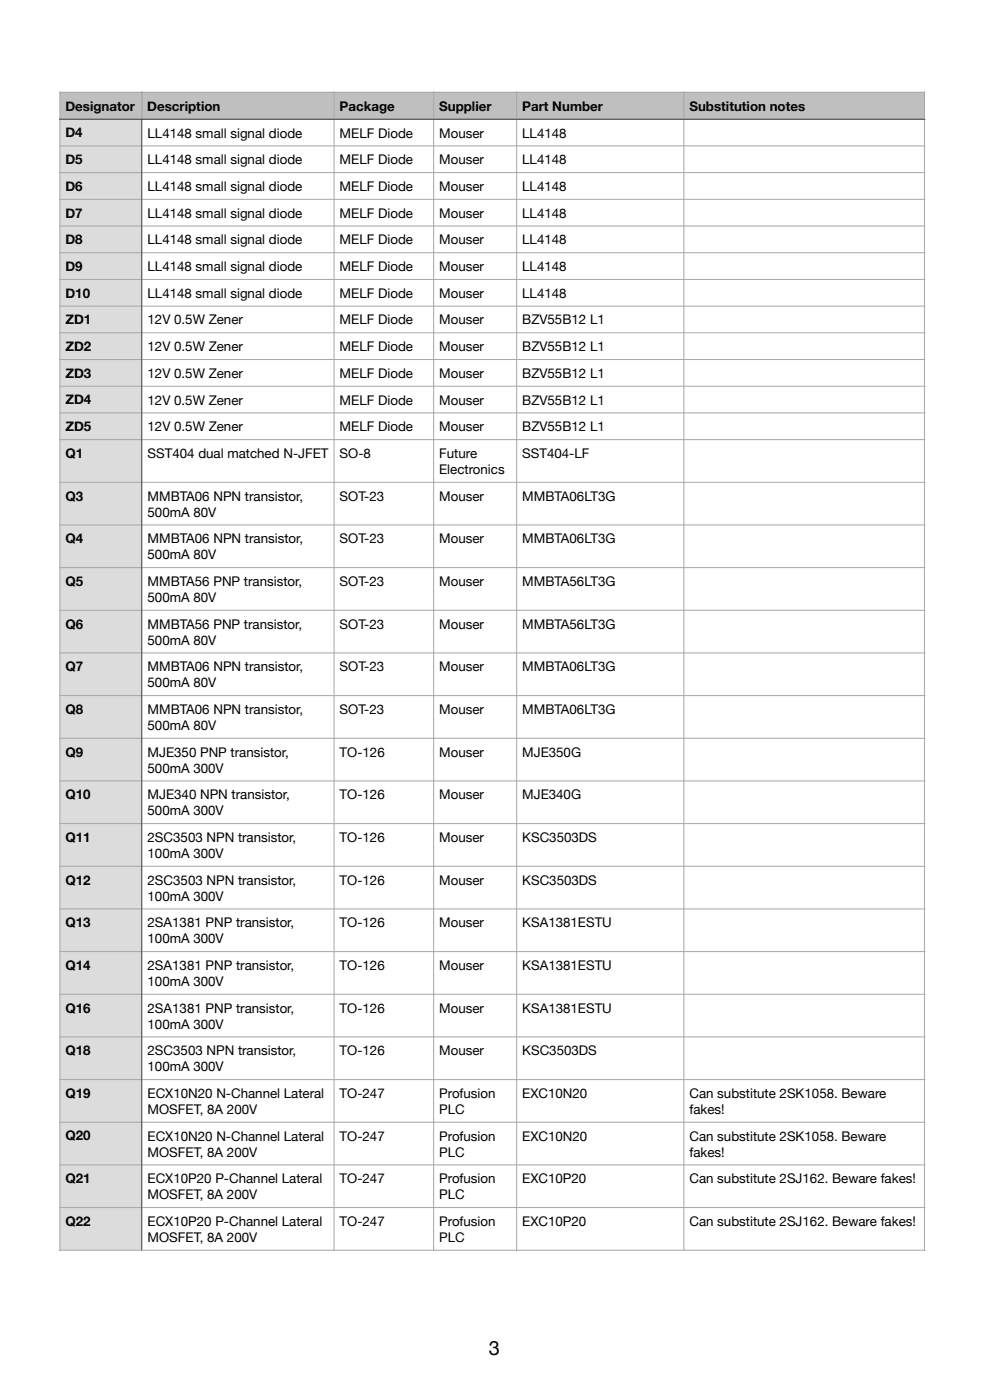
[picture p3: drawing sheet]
<svg xmlns="http://www.w3.org/2000/svg" width="210mm" height="297mm" viewBox="0 0 210 297" stroke-linecap="round" stroke-linejoin="round" font-family="sans-serif">
<defs><g id="words">
<text font-size="4.2" x="103.7" y="287.4">3</text>
<g font-size="2.8">
<text x="13.9" y="23.4">Designator</text>
<text x="31.2" y="23.4">Description</text>
<text x="72" y="23.4">Package</text>
<text x="93.2" y="23.4">Supplier</text>
<text x="110.8" y="23.4">Part Number</text>
<text x="146.2" y="23.4">Substitution notes</text>
<text x="13.9" y="29.2">D4</text>
<text x="31.3" y="29.2">LL4148 small signal diode</text>
<text x="72" y="29.2">MELF Diode</text>
<text x="93.2" y="29.2">Mouser</text>
<text x="110.8" y="29.2">LL4148</text>
<text x="13.9" y="34.8">D5</text>
<text x="31.3" y="34.8">LL4148 small signal diode</text>
<text x="72" y="34.8">MELF Diode</text>
<text x="93.2" y="34.8">Mouser</text>
<text x="110.8" y="34.8">LL4148</text>
<text x="13.9" y="40.5">D6</text>
<text x="31.3" y="40.5">LL4148 small signal diode</text>
<text x="72" y="40.5">MELF Diode</text>
<text x="93.2" y="40.5">Mouser</text>
<text x="110.8" y="40.5">LL4148</text>
<text x="13.9" y="46.2">D7</text>
<text x="31.3" y="46.2">LL4148 small signal diode</text>
<text x="72" y="46.2">MELF Diode</text>
<text x="93.2" y="46.2">Mouser</text>
<text x="110.8" y="46.2">LL4148</text>
<text x="13.9" y="51.8">D8</text>
<text x="31.3" y="51.8">LL4148 small signal diode</text>
<text x="72" y="51.8">MELF Diode</text>
<text x="93.2" y="51.8">Mouser</text>
<text x="110.8" y="51.8">LL4148</text>
<text x="13.9" y="57.5">D9</text>
<text x="31.3" y="57.5">LL4148 small signal diode</text>
<text x="72" y="57.5">MELF Diode</text>
<text x="93.2" y="57.5">Mouser</text>
<text x="110.8" y="57.5">LL4148</text>
<text x="13.9" y="63.1">D10</text>
<text x="31.3" y="63.2">LL4148 small signal diode</text>
<text x="72" y="63.2">MELF Diode</text>
<text x="93.2" y="63.2">Mouser</text>
<text x="110.8" y="63.2">LL4148</text>
<text x="13.9" y="68.8">ZD1</text>
<text x="31.3" y="68.8">12V 0.5W Zener</text>
<text x="72" y="68.8">MELF Diode</text>
<text x="93.2" y="68.8">Mouser</text>
<text x="110.8" y="68.8">BZV55B12 L1</text>
<text x="13.9" y="74.5">ZD2</text>
<text x="31.3" y="74.5">12V 0.5W Zener</text>
<text x="72" y="74.5">MELF Diode</text>
<text x="93.2" y="74.5">Mouser</text>
<text x="110.8" y="74.5">BZV55B12 L1</text>
<text x="13.9" y="80.1">ZD3</text>
<text x="31.3" y="80.2">12V 0.5W Zener</text>
<text x="72" y="80.2">MELF Diode</text>
<text x="93.2" y="80.2">Mouser</text>
<text x="110.8" y="80.2">BZV55B12 L1</text>
<text x="13.9" y="85.8">ZD4</text>
<text x="31.3" y="85.8">12V 0.5W Zener</text>
<text x="72" y="85.8">MELF Diode</text>
<text x="93.2" y="85.8">Mouser</text>
<text x="110.8" y="85.8">BZV55B12 L1</text>
<text x="13.9" y="91.5">ZD5</text>
<text x="31.3" y="91.5">12V 0.5W Zener</text>
<text x="72" y="91.5">MELF Diode</text>
<text x="93.2" y="91.5">Mouser</text>
<text x="110.8" y="91.5">BZV55B12 L1</text>
<text x="13.9" y="97.1">Q1</text>
<text x="31.3" y="97.1">SST404 dual matched N-JFET</text>
<text x="72" y="97.1">SO-8</text>
<text x="93.2" y="97.1">Future</text>
<text x="93.2" y="100.5">Electronics</text>
<text x="110.8" y="97.1">SST404-LF</text>
<text x="13.9" y="106.2">Q3</text>
<text x="31.3" y="106.2">MMBTA06 NPN transistor,</text>
<text x="72" y="106.2">SOT-23</text>
<text x="93.2" y="106.2">Mouser</text>
<text x="110.8" y="106.2">MMBTA06LT3G</text>
<text x="31.3" y="109.6">500mA 80V</text>
<text x="13.9" y="115.2">Q4</text>
<text x="31.3" y="115.3">MMBTA06 NPN transistor,</text>
<text x="31.3" y="118.6">500mA 80V</text>
<text x="72" y="115.3">SOT-23</text>
<text x="93.2" y="115.3">Mouser</text>
<text x="110.8" y="115.3">MMBTA06LT3G</text>
<text x="13.9" y="124.3">Q5</text>
<text x="31.3" y="124.3">MMBTA56 PNP transistor,</text>
<text x="72" y="124.3">SOT-23</text>
<text x="93.2" y="124.3">Mouser</text>
<text x="110.8" y="124.3">MMBTA56LT3G</text>
<text x="31.3" y="127.7">500mA 80V</text>
<text x="13.9" y="133.3">Q6</text>
<text x="31.3" y="133.4">MMBTA56 PNP transistor,</text>
<text x="31.3" y="136.7">500mA 80V</text>
<text x="72" y="133.4">SOT-23</text>
<text x="93.2" y="133.4">Mouser</text>
<text x="110.8" y="133.4">MMBTA56LT3G</text>
<text x="13.9" y="142.4">Q7</text>
<text x="31.3" y="142.4">MMBTA06 NPN transistor,</text>
<text x="72" y="142.4">SOT-23</text>
<text x="93.2" y="142.4">Mouser</text>
<text x="110.8" y="142.4">MMBTA06LT3G</text>
<text x="31.3" y="145.8">500mA 80V</text>
<text x="13.9" y="151.4">Q8</text>
<text x="31.3" y="151.5">MMBTA06 NPN transistor,</text>
<text x="31.3" y="154.8">500mA 80V</text>
<text x="72" y="151.5">SOT-23</text>
<text x="93.2" y="151.5">Mouser</text>
<text x="110.8" y="151.5">MMBTA06LT3G</text>
<text x="13.9" y="160.5">Q9</text>
<text x="31.3" y="160.5">MJE350 PNP transistor,</text>
<text x="72" y="160.5">TO-126</text>
<text x="93.2" y="160.5">Mouser</text>
<text x="110.8" y="160.5">MJE350G</text>
<text x="31.3" y="163.9">500mA 300V</text>
<text x="13.9" y="169.5">Q10</text>
<text x="31.3" y="169.6">MJE340 NPN transistor,</text>
<text x="31.3" y="172.9">500mA 300V</text>
<text x="72" y="169.6">TO-126</text>
<text x="93.2" y="169.6">Mouser</text>
<text x="110.8" y="169.6">MJE340G</text>
<text x="13.9" y="178.6">Q11</text>
<text x="31.3" y="178.6">2SC3503 NPN transistor,</text>
<text x="72" y="178.6">TO-126</text>
<text x="93.2" y="178.6">Mouser</text>
<text x="110.8" y="178.6">KSC3503DS</text>
<text x="31.3" y="182">100mA 300V</text>
<text x="13.9" y="187.6">Q12</text>
<text x="31.3" y="187.7">2SC3503 NPN transistor,</text>
<text x="31.3" y="191">100mA 300V</text>
<text x="72" y="187.7">TO-126</text>
<text x="93.2" y="187.7">Mouser</text>
<text x="110.8" y="187.7">KSC3503DS</text>
<text x="13.9" y="196.7">Q13</text>
<text x="31.3" y="196.7">2SA1381 PNP transistor,</text>
<text x="72" y="196.7">TO-126</text>
<text x="93.2" y="196.7">Mouser</text>
<text x="110.8" y="196.7">KSA1381ESTU</text>
<text x="31.3" y="200.1">100mA 300V</text>
<text x="13.9" y="205.7">Q14</text>
<text x="31.3" y="205.8">2SA1381 PNP transistor,</text>
<text x="31.3" y="209.1">100mA 300V</text>
<text x="72" y="205.8">TO-126</text>
<text x="93.2" y="205.8">Mouser</text>
<text x="110.8" y="205.8">KSA1381ESTU</text>
<text x="13.9" y="214.8">Q16</text>
<text x="31.3" y="214.8">2SA1381 PNP transistor,</text>
<text x="72" y="214.8">TO-126</text>
<text x="93.2" y="214.8">Mouser</text>
<text x="110.8" y="214.8">KSA1381ESTU</text>
<text x="31.3" y="218.2">100mA 300V</text>
<text x="13.9" y="223.8">Q18</text>
<text x="31.3" y="223.9">2SC3503 NPN transistor,</text>
<text x="31.3" y="227.2">100mA 300V</text>
<text x="72" y="223.9">TO-126</text>
<text x="93.2" y="223.9">Mouser</text>
<text x="110.8" y="223.9">KSC3503DS</text>
<text x="13.9" y="232.9">Q19</text>
<text x="31.3" y="232.9">ECX10N20 N-Channel Lateral</text>
<text x="72" y="232.9">TO-247</text>
<text x="93.2" y="232.9">Profusion</text>
<text x="110.8" y="232.9">EXC10N20</text>
<text x="146.2" y="232.9">Can substitute 2SK1058. Beware</text>
<text x="31.3" y="236.3">MOSFET, 8A 200V</text>
<text x="93.2" y="236.3">PLC</text>
<text x="146.2" y="236.3">fakes!</text>
<text x="13.9" y="241.9">Q20</text>
<text x="31.3" y="242">ECX10N20 N-Channel Lateral</text>
<text x="31.3" y="245.3">MOSFET, 8A 200V</text>
<text x="72" y="242">TO-247</text>
<text x="93.2" y="242">Profusion</text>
<text x="93.2" y="245.3">PLC</text>
<text x="110.8" y="242">EXC10N20</text>
<text x="146.2" y="242">Can substitute 2SK1058. Beware</text>
<text x="146.2" y="245.3">fakes!</text>
<text x="13.9" y="251">Q21</text>
<text x="31.3" y="251">ECX10P20 P-Channel Lateral</text>
<text x="72" y="251">TO-247</text>
<text x="93.2" y="251">Profusion</text>
<text x="110.8" y="251">EXC10P20</text>
<text x="146.2" y="251">Can substitute 2SJ162. Beware fakes!</text>
<text x="31.3" y="254.4">MOSFET, 8A 200V</text>
<text x="93.2" y="254.4">PLC</text>
<text x="13.9" y="260.1">Q22</text>
<text x="31.3" y="260.1">ECX10P20 P-Channel Lateral</text>
<text x="31.3" y="263.5">MOSFET, 8A 200V</text>
<text x="72" y="260.1">TO-247</text>
<text x="93.2" y="260.1">Profusion</text>
<text x="93.2" y="263.5">PLC</text>
<text x="110.8" y="260.1">EXC10P20</text>
<text x="146.2" y="260.1">Can substitute 2SJ162. Beware fakes!</text>
</g>
</g></defs>
<g fill="#dcdcdc">
<path d="M12.7 25.3h17.4v5.7h-17.4z"/>
<path d="M12.7 31h17.4v5.6h-17.4z"/>
<path d="M12.7 36.6h17.4v5.7h-17.4z"/>
<path d="M12.7 42.3h17.4v5.7h-17.4z"/>
<path d="M12.7 48h17.4v5.6h-17.4z"/>
<path d="M12.7 53.6h17.4v5.7h-17.4z"/>
<path d="M12.7 59.3h17.4v5.6h-17.4z"/>
<path d="M12.7 64.9h17.4v5.7h-17.4z"/>
<path d="M12.7 70.6h17.4v5.7h-17.4z"/>
<path d="M12.7 76.3h17.4v5.6h-17.4z"/>
<path d="M12.7 81.9h17.4v5.7h-17.4z"/>
<path d="M12.7 87.6h17.4v5.7h-17.4z"/>
<path d="M12.7 93.3h17.4v9h-17.4z"/>
<path d="M12.7 102.3h17.4v9.1h-17.4z"/>
<path d="M12.7 111.4h17.4v9h-17.4z"/>
<path d="M12.7 120.4h17.4v9.1h-17.4z"/>
<path d="M12.7 129.5h17.4v9h-17.4z"/>
<path d="M12.7 138.5h17.4v9.1h-17.4z"/>
<path d="M12.7 147.6h17.4v9h-17.4z"/>
<path d="M12.7 156.6h17.4v9.1h-17.4z"/>
<path d="M12.7 165.7h17.4v9h-17.4z"/>
<path d="M12.7 174.7h17.4v9.1h-17.4z"/>
<path d="M12.7 183.8h17.4v9h-17.4z"/>
<path d="M12.7 192.8h17.4v9.1h-17.4z"/>
<path d="M12.7 201.9h17.4v9h-17.4z"/>
<path d="M12.7 210.9h17.4v9.1h-17.4z"/>
<path d="M12.7 220h17.4v9h-17.4z"/>
<path d="M12.7 229h17.4v9.1h-17.4z"/>
<path d="M12.7 238.1h17.4v9h-17.4z"/>
<path d="M12.7 247.1h17.4v9.1h-17.4z"/>
<path d="M12.7 256.2h17.4v9h-17.4z"/>
</g>
<g fill="none" stroke="#a6a6a6" stroke-width=".21">
<path d="M12.5 31h183.8M12.5 36.6h183.8M12.5 25.3h183.8M12.7 25.1v240.3M70.9 25.1v240.3M92 25.1v240.3M109.6 25.1v240.3M145.1 25.1v240.3M196.1 25.1v240.3M12.5 42.3h183.8M12.5 48h183.8M12.5 53.6h183.8"/>
<path d="M12.5 59.3h183.8M12.5 64.9h183.8M12.5 70.6h183.8M12.5 76.3h183.8M12.5 81.9h183.8M12.5 87.6h183.8M12.5 93.3h183.8M12.5 102.3h183.8M12.5 111.4h183.8M12.5 120.4h183.8M12.5 129.5h183.8M12.5 138.5h183.8"/>
<path d="M12.5 147.6h183.8M12.5 156.6h183.8M12.5 165.7h183.8M12.5 174.7h183.8M12.5 183.8h183.8M12.5 192.8h183.8M12.5 201.9h183.8M12.5 210.9h183.8M12.5 220h183.8M12.5 229h183.8M12.5 238.1h183.8M12.5 247.1h183.8"/>
<path d="M12.5 256.2h183.8M12.5 265.2h183.8"/>
</g>
<path d="M30.1 25.1v240.3" fill="none" stroke="#404040" stroke-width=".21"/>
<g fill="#bec0bf">
<path d="M30.1 19.6h40.8v5.7h-40.8z"/>
<path d="M70.9 19.6h21.1v5.7h-21.1z"/>
<path d="M92 19.6h17.6v5.7h-17.6z"/>
<path d="M109.6 19.6h35.5v5.7h-35.5z"/>
<path d="M145.1 19.6h51v5.7h-51z"/>
</g>
<path d="M29.9 19.6h166.4M30.1 19.4v5.7M70.9 19.4v5.9M92 19.4v5.9M109.6 19.4v5.9M145.1 19.4v5.9M196.1 19.4v5.9" fill="none" stroke="#a6a6a6" stroke-width=".21"/>
<path d="M29.9 25.3h166.4" fill="none" stroke="#404040" stroke-width=".21"/>
<path d="M12.7 19.6h17.4v5.7h-17.4z" fill="#bec0bf"/>
<path d="M12.5 25.3h17.7" fill="none" stroke="#404040" stroke-width=".21"/>
<path d="M12.5 19.6h17.7M12.7 19.4v5.9M30.1 19.4v5.7" fill="none" stroke="#a6a6a6" stroke-width=".21"/>
<use href="#words"/>
</svg>
